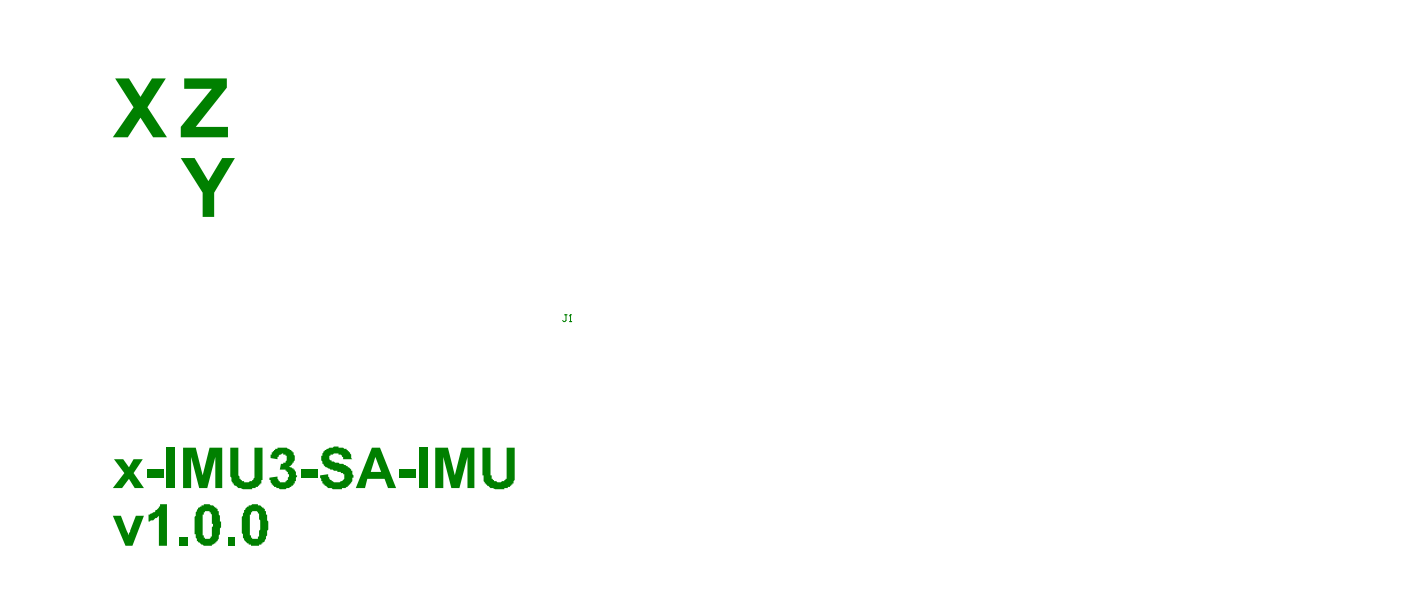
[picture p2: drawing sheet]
<svg xmlns="http://www.w3.org/2000/svg" width="103mm" height="45mm" viewBox="0 0 103 45" stroke-linecap="round" stroke-linejoin="round" font-family="sans-serif">
<g fill="#008000">
<path d="M8.4 5.7h1l.9 1.4 .8-1.4h1l-1.3 2.2 1.4 2.2h-1l-.9-1.5-.9 1.5h-1.1l1.5-2.2z"/>
<path d="M13.5 5.7h3.1v.7l-2.3 2.9h2.4v.8h-3.5v-.8l2.3-2.8h-2z"/>
<path d="M13.2 11.6h1.1l1 1.7 1-1.7h.9l-1.5 2.5v1.8h-.9v-1.8z"/>
<path d="M8.3 37.8h.6l.5 1.4 .6-1.4h.5l-.8 2.2h-.5z"/>
<path d="M10.9 37.7l.4-.1 .4-.5v-.1h.5v3h-.6v-2.2l-.4 .3-.3 .1z"/>
<path d="M13.2 39.4h.6v.6h-.6z"/>
<path d="M16.7 39.4h.5v.6h-.5z"/>
<path d="M8.4 33.7h.6l.4 .6 .4-.6h.7l-.7 1 .7 1.1h-.6l-.5-.7-.5 .7h-.6l.8-1.1z"/>
<path d="M10.8 34.4h1.2v.6h-1.2z"/>
<path d="M12.2 32.8h.6v3h-.6z"/>
<path d="M13.4 32.8h.9l.5 2 .6-2h.9v3h-.5v-2.3l-.6 2.3h-.6l-.6-2.3v2.3h-.6z"/>
<path d="M16.9 32.8h.6v1.7a.56 .56 0 0 0 .1 .6 .55 .55 0 0 0 .7 .2 .55 .55 0 0 0 .3-.6v-1.9h.6v2.4v.2a1.09 1.09 0 0 1-1 .5h-.1a1.11 1.11 0 0 1-1.1-.7l-.1-.3z"/>
<path d="M20.2 32.9a.89 .89 0 0 1 1 0 .89 .89 0 0 1 .4 .8l-.4 .5 .3 .1 .2 .3a.86 .86 0 0 1-.4 1l-.1 .2h-.2a.92 .92 0 0 1-1.1-.4l-.1-.2h-.1v-.2l.6-.1a.35 .35 0 0 0 .5 .5 .3 .3 0 0 0 .3-.4l.1-.1v-.1h-.1a.32 .32 0 0 0-.4-.4h-.2l.1-.4a.42 .42 0 0 0 .4-.4v-.2l-.2-.1v-.1a.42 .42 0 0 0-.5 .5l-.5-.1 .1-.4z"/>
<path d="M22.1 34.4h1.2v.6h-1.2z"/>
<path d="M23.8 33l.7-.3a1.81 1.81 0 0 1 1.1 .4l.2 .6h-.7v-.2l-.1-.2h-.2v-.1a.55 .55 0 0 0-.6 .2h-.1a.32 .32 0 0 0 .4 .4l.2 .1a1.56 1.56 0 0 1 1.1 .7 .92 .92 0 0 1-.7 1.2 1.19 1.19 0 0 1-1.4-.4l-.2-.1v-.5h.5a.58 .58 0 0 0 .6 .6 .48 .48 0 0 0 .6-.6l-.6-.3a1.35 1.35 0 0 1-1.1-.8v-.3h.1v-.2z"/>
<path d="M29.3 34.4h1.2v.6h-1.2z"/>
<path d="M30.7 32.8h.6v3h-.6z"/>
<path d="M31.9 32.8h.9l.5 2 .5-2h1v3h-.5v-2.3l-.6 2.3h-.6l-.6-2.3v2.3h-.6z"/>
<path d="M35.4 32.8h.5v2l.1 .1a.3 .3 0 0 0 .4 .4 .4 .4 0 0 0 .6-.1 .44 .44 0 0 0 .1-.6v-1.8h.6v1.6a1.36 1.36 0 0 1-.2 1.2l-.2 .1a1.4 1.4 0 0 1-1.9-.4v-.5z"/>
<path d="M15 37.5l-.1 .2h-.1v1.5l.4 .4v-.1h.2a.97 .97 0 0 0 .1-.8l.1-.1-.1-.5a.47 .47 0 0 0-.3-.6zM14.5 37.2h.1a.86 .86 0 0 1 1.3 .2l.2 .4v.4h.1l-.2 1.3a.98 .98 0 0 1-1.1 .5l-.5-.3-.1-.5v-.5a2.69 2.69 0 0 1 .2-1.5z"/>
<path d="M18.5 37.5l-.1 .2h-.1v1.5l.3 .4v-.1h.3v-.2h.1v-.4l.1-.1v-.7h-.1a.46 .46 0 0 0-.3-.6zM18.2 37h.4a.95 .95 0 0 1 .9 .6l.1 .4a1.88 1.88 0 0 1-.1 1.3v.2a.88 .88 0 0 1-1 .5 .88 .88 0 0 1-.7-.8l-.1-.1v-.7a1.24 1.24 0 0 1 .5-1.3z"/>
<path d="M27.5 33.5l-.3 1.1h.7zM27.3 32.8h.5l1.2 3h-.6l-.2-.7h-1.3l-.2 .7h-.6z"/>
</g>
<path d="M41.4 23.1h.2M41.5 23.1v.4l-.1 .1-.2-.1M41.7 23.6h.2M41.8 23.1h.1M41.8 23.1v.5M41.8 23.1l-.1 .1" fill="none" stroke="#008000" stroke-width=".07"/>
</svg>
